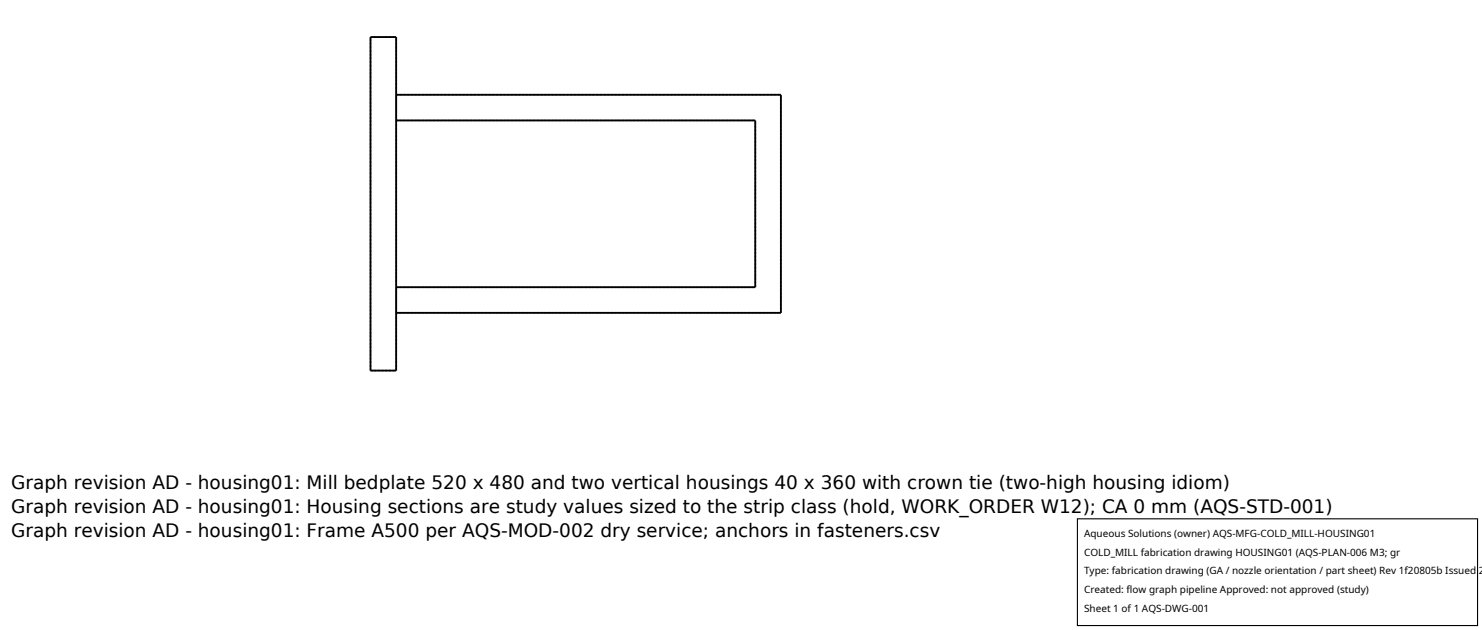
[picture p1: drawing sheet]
<svg xmlns="http://www.w3.org/2000/svg" width="212mm" height="90mm" viewBox="0 0 212 90" stroke-linecap="round" stroke-linejoin="round" font-family="sans-serif">
<defs><g id="words">
<g font-size="2.6">
<text x="1.6" y="69.8">Graph revision AD - housing01: Mill bedplate 520 x 480 and two vertical housings 40 x 360 with crown tie (two-high housing idiom)</text>
<text x="1.6" y="73.3">Graph revision AD - housing01: Housing sections are study values sized to the strip class (hold, WORK_ORDER W12); CA 0 mm (AQS-STD-001)</text>
<text x="1.6" y="76.7">Graph revision AD - housing01: Frame A500 per AQS-MOD-002 dry service; anchors in fasteners.csv</text>
</g>
<g font-size="1.4">
<text x="154.8" y="76.6">Aqueous Solutions (owner) AQS-MFG-COLD_MILL-HOUSING01</text>
<text x="154.8" y="79.3">COLD_MILL fabrication drawing HOUSING01 (AQS-PLAN-006 M3; gr</text>
<text x="154.8" y="82">Type: fabrication drawing (GA / nozzle orientation / part sheet) Rev 1f20805b Issued 2</text>
<text x="154.8" y="84.7">Created: flow graph pipeline Approved: not approved (study)</text>
<text x="154.8" y="87.4">Sheet 1 of 1 AQS-DWG-001</text>
</g>
</g></defs>
<path d="M52.9 5.3h3.7M56.6 17.2v-3.7M56.6 13.5h54.9M56.6 17.2h51.3M52.9 52.9h3.7M52.9 52.9v-47.6M56.6 52.9v-47.6M56.6 44.7v-3.7M56.6 41h51.3M56.6 44.7h54.9M107.9 41v-23.8M111.5 44.7v-31.2" fill="none" stroke="#a0a0a0" stroke-width=".26" stroke-dasharray=".3 .3" stroke-linecap="butt"/>
<path d="M52.9 5.3h3.7v47.6h-3.7zM56.6 13.5h54.9v31.2h-54.9M56.6 17.2h51.3v23.8h-51.3" fill="none" stroke="#000" stroke-width=".26"/>
<path d="M153.9 74.1h57.1v15.2h-57.1z" fill="#fff" stroke="#000" stroke-width=".16"/>
<use href="#words"/>
</svg>
